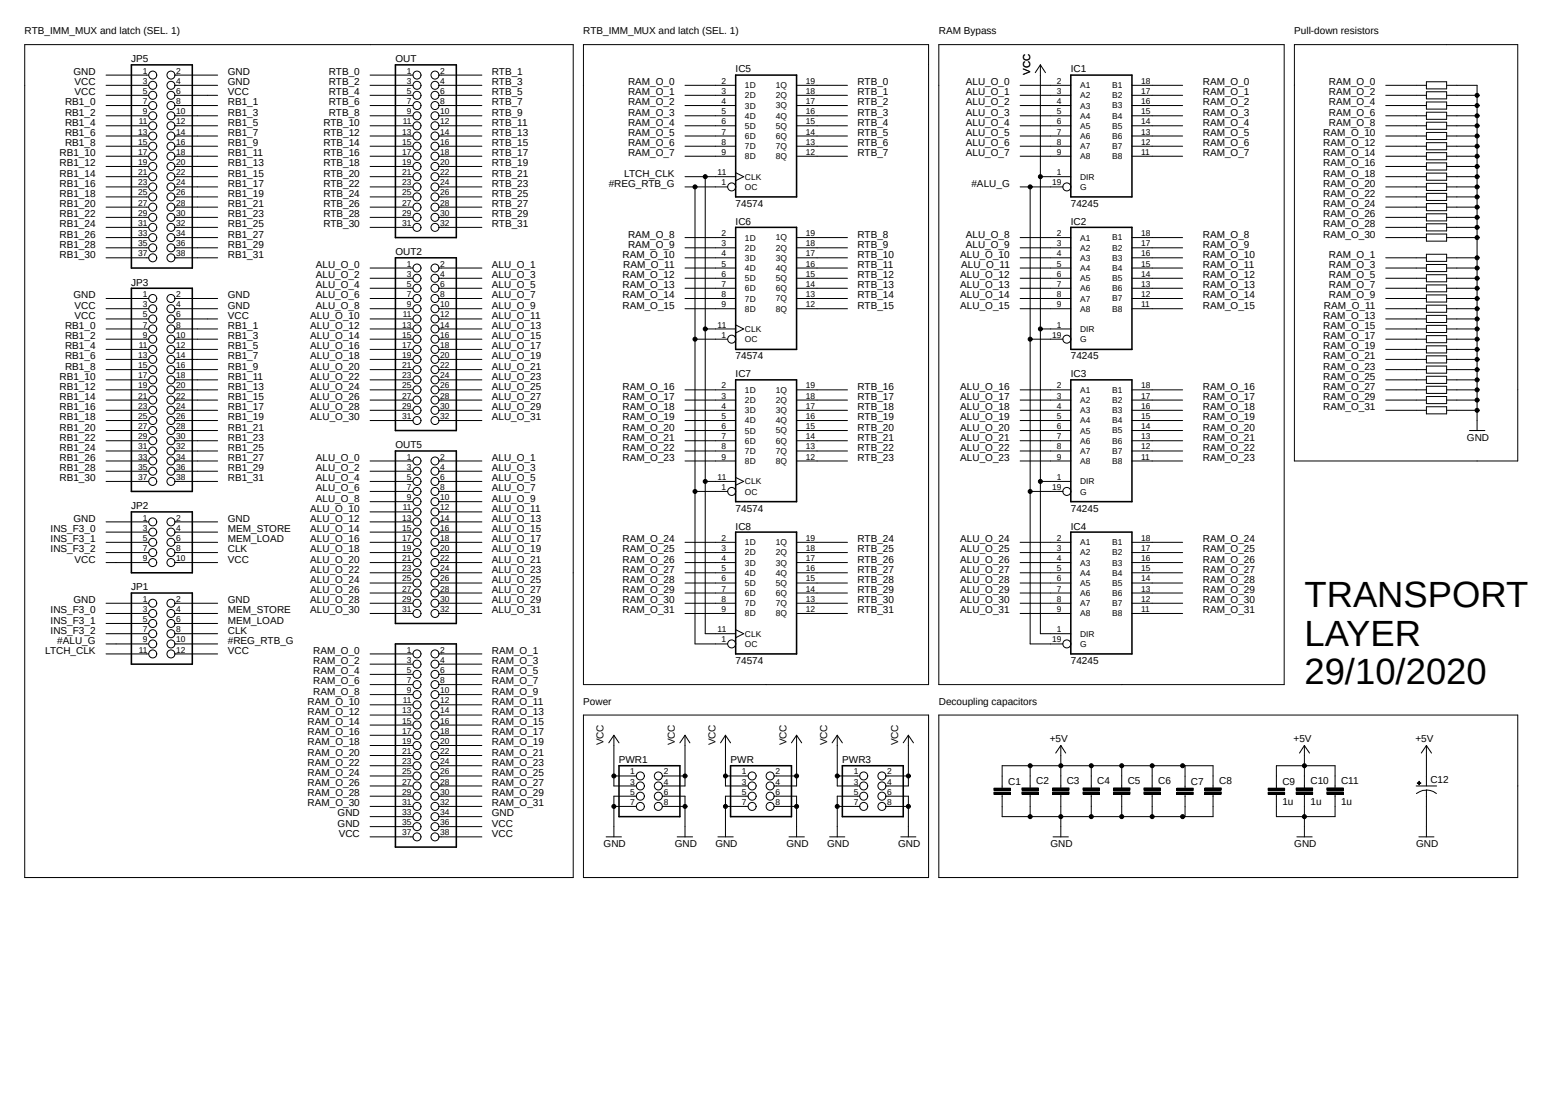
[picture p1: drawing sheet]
<svg xmlns="http://www.w3.org/2000/svg" width="297mm" height="210mm" viewBox="0 0 297 210" stroke-linecap="round" stroke-linejoin="round" font-family="sans-serif">
<defs><g id="words">
<g font-size="6.9">
<text x="248.1" y="115.4">TRANSPORT</text>
<text x="248.1" y="122.8">LAYER</text>
<text x="248.1" y="130.1">29/10/2020</text>
</g>
<g font-size="1.9">
<text x="4.7" y="6.5">RTB_IMM_MUX and latch (SEL. 1)</text>
<text x="25" y="11.9">JP5</text>
<text x="75.2" y="11.9">OUT</text>
<text x="110.9" y="6.5">RTB_IMM_MUX and latch (SEL. 1)</text>
<text x="178.5" y="6.5">RAM Bypass</text>
<text x="246.1" y="6.5">Pull-down resistors</text>
<text x="14" y="14.3">GND</text>
<text x="14.2" y="16.2">VCC</text>
<text x="43.3" y="14.3">GND</text>
<text x="43.3" y="16.2">GND</text>
<text x="62.6" y="14.3">RTB_0</text>
<text x="62.6" y="16.2">RTB_2</text>
<text x="93.5" y="14.3">RTB_1</text>
<text x="93.5" y="16.2">RTB_3</text>
<text x="119.4" y="16.2">RAM_O_0</text>
<text x="139.9" y="13.8">IC5</text>
<text x="163.1" y="16.2">RTB_0</text>
<text x="183.7" y="16.2">ALU_O_0</text>
<text x="195.9" y="14.3" transform="rotate(-90 195.9 14.3)">VCC</text>
<text x="203.6" y="13.8">IC1</text>
<text x="228.7" y="16.2">RAM_O_0</text>
<text x="252.7" y="16.2">RAM_O_0</text>
<text x="12.4" y="20.1">RB1_0</text>
<text x="12.4" y="22">RB1_2</text>
<text x="12.4" y="23.9">RB1_4</text>
<text x="14.2" y="18.1">VCC</text>
<text x="43.3" y="20.1">RB1_1</text>
<text x="43.3" y="22">RB1_3</text>
<text x="43.3" y="23.9">RB1_5</text>
<text x="43.3" y="18.1">VCC</text>
<text x="61.5" y="23.9">RTB_10</text>
<text x="62.6" y="18.1">RTB_4</text>
<text x="62.6" y="20.1">RTB_6</text>
<text x="62.6" y="22">RTB_8</text>
<text x="93.5" y="18.1">RTB_5</text>
<text x="93.5" y="20.1">RTB_7</text>
<text x="93.5" y="22">RTB_9</text>
<text x="93.5" y="23.9">RTB_11</text>
<text x="119.4" y="18.1">RAM_O_1</text>
<text x="119.4" y="20.1">RAM_O_2</text>
<text x="119.4" y="22">RAM_O_3</text>
<text x="119.4" y="23.9">RAM_O_4</text>
<text x="163.1" y="18.1">RTB_1</text>
<text x="163.1" y="20.1">RTB_2</text>
<text x="163.1" y="22">RTB_3</text>
<text x="163.1" y="23.9">RTB_4</text>
<text x="183.7" y="18.1">ALU_O_1</text>
<text x="183.7" y="20.1">ALU_O_2</text>
<text x="183.7" y="22">ALU_O_3</text>
<text x="183.7" y="23.9">ALU_O_4</text>
<text x="228.7" y="18.1">RAM_O_1</text>
<text x="228.7" y="20.1">RAM_O_2</text>
<text x="228.7" y="22">RAM_O_3</text>
<text x="228.7" y="23.9">RAM_O_4</text>
<text x="252.7" y="18.1">RAM_O_2</text>
<text x="252.7" y="20.1">RAM_O_4</text>
<text x="252.7" y="22">RAM_O_6</text>
<text x="252.7" y="23.9">RAM_O_8</text>
<text x="11.3" y="29.7">RB1_10</text>
<text x="12.4" y="25.9">RB1_6</text>
<text x="12.4" y="27.8">RB1_8</text>
<text x="43.3" y="25.9">RB1_7</text>
<text x="43.3" y="27.8">RB1_9</text>
<text x="43.3" y="29.7">RB1_11</text>
<text x="61.5" y="25.9">RTB_12</text>
<text x="61.5" y="27.8">RTB_14</text>
<text x="61.5" y="29.7">RTB_16</text>
<text x="93.5" y="25.9">RTB_13</text>
<text x="93.5" y="27.8">RTB_15</text>
<text x="93.5" y="29.7">RTB_17</text>
<text x="119.4" y="25.9">RAM_O_5</text>
<text x="119.4" y="27.8">RAM_O_6</text>
<text x="119.4" y="29.7">RAM_O_7</text>
<text x="163.1" y="25.9">RTB_5</text>
<text x="163.1" y="27.8">RTB_6</text>
<text x="163.1" y="29.7">RTB_7</text>
<text x="183.7" y="25.9">ALU_O_5</text>
<text x="183.7" y="27.8">ALU_O_6</text>
<text x="183.7" y="29.7">ALU_O_7</text>
<text x="228.7" y="25.9">RAM_O_5</text>
<text x="228.7" y="27.8">RAM_O_6</text>
<text x="228.7" y="29.7">RAM_O_7</text>
<text x="251.6" y="25.9">RAM_O_10</text>
<text x="251.6" y="27.8">RAM_O_12</text>
<text x="251.6" y="29.7">RAM_O_14</text>
<text x="11.3" y="31.6">RB1_12</text>
<text x="11.3" y="33.6">RB1_14</text>
<text x="11.3" y="35.5">RB1_16</text>
<text x="43.3" y="31.6">RB1_13</text>
<text x="43.3" y="33.6">RB1_15</text>
<text x="43.3" y="35.5">RB1_17</text>
<text x="61.5" y="31.6">RTB_18</text>
<text x="61.5" y="33.6">RTB_20</text>
<text x="61.5" y="35.5">RTB_22</text>
<text x="93.5" y="31.6">RTB_19</text>
<text x="93.5" y="33.6">RTB_21</text>
<text x="93.5" y="35.5">RTB_23</text>
<text x="115.8" y="35.5">#REG_RTB_G</text>
<text x="118.7" y="33.6">LTCH_CLK</text>
<text x="184.7" y="35.5">#ALU_G</text>
<text x="251.6" y="31.6">RAM_O_16</text>
<text x="251.6" y="33.6">RAM_O_18</text>
<text x="251.6" y="35.5">RAM_O_20</text>
<text x="11.3" y="37.4">RB1_18</text>
<text x="11.3" y="39.4">RB1_20</text>
<text x="11.3" y="41.3">RB1_22</text>
<text x="43.3" y="37.4">RB1_19</text>
<text x="43.3" y="39.4">RB1_21</text>
<text x="43.3" y="41.3">RB1_23</text>
<text x="61.5" y="39.4">RTB_26</text>
<text x="61.5" y="41.3">RTB_28</text>
<text x="61.5" y="37.4">RTB_24</text>
<text x="93.5" y="37.4">RTB_25</text>
<text x="93.5" y="39.4">RTB_27</text>
<text x="93.5" y="41.3">RTB_29</text>
<text x="139.9" y="39.4">74574</text>
<text x="203.6" y="39.4">74245</text>
<text x="251.6" y="37.4">RAM_O_22</text>
<text x="251.6" y="39.4">RAM_O_24</text>
<text x="251.6" y="41.3">RAM_O_26</text>
<text x="11.3" y="43.2">RB1_24</text>
<text x="11.3" y="45.2">RB1_26</text>
<text x="11.3" y="47.1">RB1_28</text>
<text x="43.3" y="43.2">RB1_25</text>
<text x="43.3" y="45.2">RB1_27</text>
<text x="43.3" y="47.1">RB1_29</text>
<text x="61.5" y="43.2">RTB_30</text>
<text x="93.5" y="43.2">RTB_31</text>
<text x="119.4" y="45.2">RAM_O_8</text>
<text x="119.4" y="47.1">RAM_O_9</text>
<text x="139.9" y="42.7">IC6</text>
<text x="163.1" y="45.2">RTB_8</text>
<text x="163.1" y="47.1">RTB_9</text>
<text x="183.7" y="45.2">ALU_O_8</text>
<text x="183.7" y="47.1">ALU_O_9</text>
<text x="203.6" y="42.7">IC2</text>
<text x="228.7" y="45.2">RAM_O_8</text>
<text x="228.7" y="47.1">RAM_O_9</text>
<text x="251.6" y="43.2">RAM_O_28</text>
<text x="251.6" y="45.2">RAM_O_30</text>
<text x="11.3" y="49">RB1_30</text>
<text x="43.3" y="49">RB1_31</text>
<text x="60.1" y="51">ALU_O_0</text>
<text x="60.1" y="52.9">ALU_O_2</text>
<text x="75.2" y="48.5">OUT2</text>
<text x="93.5" y="51">ALU_O_1</text>
<text x="93.5" y="52.9">ALU_O_3</text>
<text x="118.4" y="49">RAM_O_10</text>
<text x="118.4" y="52.9">RAM_O_12</text>
<text x="118.5" y="51">RAM_O_11</text>
<text x="163.1" y="49">RTB_10</text>
<text x="163.1" y="51">RTB_11</text>
<text x="163.1" y="52.9">RTB_12</text>
<text x="182.6" y="49">ALU_O_10</text>
<text x="182.6" y="52.9">ALU_O_12</text>
<text x="182.8" y="51">ALU_O_11</text>
<text x="228.7" y="49">RAM_O_10</text>
<text x="228.7" y="51">RAM_O_11</text>
<text x="228.7" y="52.9">RAM_O_12</text>
<text x="252.7" y="49">RAM_O_1</text>
<text x="252.7" y="51">RAM_O_3</text>
<text x="252.7" y="52.9">RAM_O_5</text>
<text x="14" y="56.8">GND</text>
<text x="14.2" y="58.7">VCC</text>
<text x="25" y="54.3">JP3</text>
<text x="43.3" y="56.8">GND</text>
<text x="43.3" y="58.7">GND</text>
<text x="60.1" y="54.8">ALU_O_4</text>
<text x="60.1" y="56.8">ALU_O_6</text>
<text x="60.1" y="58.7">ALU_O_8</text>
<text x="93.5" y="54.8">ALU_O_5</text>
<text x="93.5" y="56.8">ALU_O_7</text>
<text x="93.5" y="58.7">ALU_O_9</text>
<text x="118.4" y="54.8">RAM_O_13</text>
<text x="118.4" y="56.8">RAM_O_14</text>
<text x="118.4" y="58.7">RAM_O_15</text>
<text x="163.1" y="54.8">RTB_13</text>
<text x="163.1" y="56.8">RTB_14</text>
<text x="163.1" y="58.7">RTB_15</text>
<text x="182.6" y="54.8">ALU_O_13</text>
<text x="182.6" y="56.8">ALU_O_14</text>
<text x="182.6" y="58.7">ALU_O_15</text>
<text x="228.7" y="54.8">RAM_O_13</text>
<text x="228.7" y="56.8">RAM_O_14</text>
<text x="228.7" y="58.7">RAM_O_15</text>
<text x="251.8" y="58.7">RAM_O_11</text>
<text x="252.7" y="54.8">RAM_O_7</text>
<text x="252.7" y="56.8">RAM_O_9</text>
<text x="12.4" y="62.5">RB1_0</text>
<text x="12.4" y="64.5">RB1_2</text>
<text x="14.2" y="60.6">VCC</text>
<text x="43.3" y="62.5">RB1_1</text>
<text x="43.3" y="64.5">RB1_3</text>
<text x="43.3" y="60.6">VCC</text>
<text x="59" y="60.6">ALU_O_10</text>
<text x="59" y="62.5">ALU_O_12</text>
<text x="59" y="64.5">ALU_O_14</text>
<text x="93.5" y="60.6">ALU_O_11</text>
<text x="93.5" y="62.5">ALU_O_13</text>
<text x="93.5" y="64.5">ALU_O_15</text>
<text x="251.6" y="60.6">RAM_O_13</text>
<text x="251.6" y="62.5">RAM_O_15</text>
<text x="251.6" y="64.5">RAM_O_17</text>
<text x="12.4" y="66.4">RB1_4</text>
<text x="12.4" y="68.3">RB1_6</text>
<text x="12.4" y="70.3">RB1_8</text>
<text x="43.3" y="66.4">RB1_5</text>
<text x="43.3" y="68.3">RB1_7</text>
<text x="43.3" y="70.3">RB1_9</text>
<text x="59" y="66.4">ALU_O_16</text>
<text x="59" y="68.3">ALU_O_18</text>
<text x="59" y="70.3">ALU_O_20</text>
<text x="93.5" y="66.4">ALU_O_17</text>
<text x="93.5" y="68.3">ALU_O_19</text>
<text x="93.5" y="70.3">ALU_O_21</text>
<text x="139.9" y="68.3">74574</text>
<text x="139.9" y="71.7">IC7</text>
<text x="203.6" y="68.3">74245</text>
<text x="203.6" y="71.7">IC3</text>
<text x="251.6" y="66.4">RAM_O_19</text>
<text x="251.6" y="68.3">RAM_O_21</text>
<text x="251.6" y="70.3">RAM_O_23</text>
<text x="11.3" y="72.2">RB1_10</text>
<text x="11.3" y="74.1">RB1_12</text>
<text x="11.3" y="76.1">RB1_14</text>
<text x="11.3" y="78">RB1_16</text>
<text x="43.3" y="72.2">RB1_11</text>
<text x="43.3" y="74.1">RB1_13</text>
<text x="43.3" y="76.1">RB1_15</text>
<text x="43.3" y="78">RB1_17</text>
<text x="59" y="72.2">ALU_O_22</text>
<text x="59" y="74.1">ALU_O_24</text>
<text x="59" y="76.1">ALU_O_26</text>
<text x="59" y="78">ALU_O_28</text>
<text x="93.5" y="72.2">ALU_O_23</text>
<text x="93.5" y="74.1">ALU_O_25</text>
<text x="93.5" y="76.1">ALU_O_27</text>
<text x="93.5" y="78">ALU_O_29</text>
<text x="118.4" y="74.1">RAM_O_16</text>
<text x="118.4" y="76.1">RAM_O_17</text>
<text x="118.4" y="78">RAM_O_18</text>
<text x="163.1" y="74.1">RTB_16</text>
<text x="163.1" y="76.1">RTB_17</text>
<text x="163.1" y="78">RTB_18</text>
<text x="182.6" y="74.1">ALU_O_16</text>
<text x="182.6" y="76.1">ALU_O_17</text>
<text x="182.6" y="78">ALU_O_18</text>
<text x="228.7" y="74.1">RAM_O_16</text>
<text x="228.7" y="76.1">RAM_O_17</text>
<text x="228.7" y="78">RAM_O_18</text>
<text x="251.6" y="72.2">RAM_O_25</text>
<text x="251.6" y="74.1">RAM_O_27</text>
<text x="251.6" y="76.1">RAM_O_29</text>
<text x="251.6" y="78">RAM_O_31</text>
<text x="11.3" y="79.9">RB1_18</text>
<text x="11.3" y="81.9">RB1_20</text>
<text x="11.3" y="83.8">RB1_22</text>
<text x="43.3" y="79.9">RB1_19</text>
<text x="43.3" y="81.9">RB1_21</text>
<text x="43.3" y="83.8">RB1_23</text>
<text x="59" y="79.9">ALU_O_30</text>
<text x="93.5" y="79.9">ALU_O_31</text>
<text x="118.4" y="79.9">RAM_O_19</text>
<text x="118.4" y="81.9">RAM_O_20</text>
<text x="118.4" y="83.8">RAM_O_21</text>
<text x="163.1" y="79.9">RTB_19</text>
<text x="163.1" y="81.9">RTB_20</text>
<text x="163.1" y="83.8">RTB_21</text>
<text x="182.6" y="79.9">ALU_O_19</text>
<text x="182.6" y="81.9">ALU_O_20</text>
<text x="182.6" y="83.8">ALU_O_21</text>
<text x="228.7" y="79.9">RAM_O_19</text>
<text x="228.7" y="81.9">RAM_O_20</text>
<text x="228.7" y="83.8">RAM_O_21</text>
<text x="279" y="83.8">GND</text>
<text x="11.3" y="85.7">RB1_24</text>
<text x="11.3" y="87.6">RB1_26</text>
<text x="11.3" y="89.6">RB1_28</text>
<text x="43.3" y="85.7">RB1_25</text>
<text x="43.3" y="87.6">RB1_27</text>
<text x="43.3" y="89.6">RB1_29</text>
<text x="60.1" y="87.6">ALU_O_0</text>
<text x="60.1" y="89.6">ALU_O_2</text>
<text x="75.2" y="85.2">OUT5</text>
<text x="93.5" y="87.6">ALU_O_1</text>
<text x="93.5" y="89.6">ALU_O_3</text>
<text x="118.4" y="85.7">RAM_O_22</text>
<text x="118.4" y="87.6">RAM_O_23</text>
<text x="163.1" y="85.7">RTB_22</text>
<text x="163.1" y="87.6">RTB_23</text>
<text x="182.6" y="85.7">ALU_O_22</text>
<text x="182.6" y="87.6">ALU_O_23</text>
<text x="228.7" y="85.7">RAM_O_22</text>
<text x="228.7" y="87.6">RAM_O_23</text>
<text x="11.3" y="91.5">RB1_30</text>
<text x="43.3" y="91.5">RB1_31</text>
<text x="60.1" y="91.5">ALU_O_4</text>
<text x="60.1" y="93.4">ALU_O_6</text>
<text x="60.1" y="95.4">ALU_O_8</text>
<text x="93.5" y="91.5">ALU_O_5</text>
<text x="93.5" y="93.4">ALU_O_7</text>
<text x="93.5" y="95.4">ALU_O_9</text>
<text x="9.6" y="101.2">INS_F3_0</text>
<text x="14" y="99.2">GND</text>
<text x="25" y="96.8">JP2</text>
<text x="43.3" y="99.2">GND</text>
<text x="43.3" y="101.2">MEM_STORE</text>
<text x="59" y="97.3">ALU_O_10</text>
<text x="59" y="99.2">ALU_O_12</text>
<text x="59" y="101.2">ALU_O_14</text>
<text x="93.5" y="97.3">ALU_O_11</text>
<text x="93.5" y="99.2">ALU_O_13</text>
<text x="93.5" y="101.2">ALU_O_15</text>
<text x="139.9" y="97.3">74574</text>
<text x="139.9" y="100.7">IC8</text>
<text x="203.6" y="97.3">74245</text>
<text x="203.6" y="100.7">IC4</text>
<text x="9.6" y="103.1">INS_F3_1</text>
<text x="9.6" y="105">INS_F3_2</text>
<text x="14.2" y="107">VCC</text>
<text x="43.3" y="103.1">MEM_LOAD</text>
<text x="43.3" y="105">CLK</text>
<text x="43.3" y="107">VCC</text>
<text x="59" y="103.1">ALU_O_16</text>
<text x="59" y="105">ALU_O_18</text>
<text x="59" y="107">ALU_O_20</text>
<text x="93.5" y="103.1">ALU_O_17</text>
<text x="93.5" y="105">ALU_O_19</text>
<text x="93.5" y="107">ALU_O_21</text>
<text x="118.4" y="103.1">RAM_O_24</text>
<text x="118.4" y="105">RAM_O_25</text>
<text x="118.4" y="107">RAM_O_26</text>
<text x="163.1" y="105">RTB_25</text>
<text x="163.1" y="107">RTB_26</text>
<text x="163.1" y="103.1">RTB_24</text>
<text x="182.6" y="103.1">ALU_O_24</text>
<text x="182.6" y="105">ALU_O_25</text>
<text x="182.6" y="107">ALU_O_26</text>
<text x="228.7" y="103.1">RAM_O_24</text>
<text x="228.7" y="105">RAM_O_25</text>
<text x="228.7" y="107">RAM_O_26</text>
<text x="25" y="112.3">JP1</text>
<text x="59" y="108.9">ALU_O_22</text>
<text x="59" y="110.8">ALU_O_24</text>
<text x="59" y="112.8">ALU_O_26</text>
<text x="93.5" y="108.9">ALU_O_23</text>
<text x="93.5" y="110.8">ALU_O_25</text>
<text x="93.5" y="112.8">ALU_O_27</text>
<text x="118.4" y="108.9">RAM_O_27</text>
<text x="118.4" y="110.8">RAM_O_28</text>
<text x="118.4" y="112.8">RAM_O_29</text>
<text x="163.1" y="108.9">RTB_27</text>
<text x="163.1" y="110.8">RTB_28</text>
<text x="163.1" y="112.8">RTB_29</text>
<text x="182.6" y="108.9">ALU_O_27</text>
<text x="182.6" y="110.8">ALU_O_28</text>
<text x="182.6" y="112.8">ALU_O_29</text>
<text x="228.7" y="108.9">RAM_O_27</text>
<text x="228.7" y="110.8">RAM_O_28</text>
<text x="228.7" y="112.8">RAM_O_29</text>
<text x="9.6" y="116.6">INS_F3_0</text>
<text x="9.6" y="118.5">INS_F3_1</text>
<text x="14" y="114.7">GND</text>
<text x="43.3" y="114.7">GND</text>
<text x="43.3" y="116.6">MEM_STORE</text>
<text x="43.3" y="118.5">MEM_LOAD</text>
<text x="59" y="114.7">ALU_O_28</text>
<text x="59" y="116.6">ALU_O_30</text>
<text x="93.5" y="114.7">ALU_O_29</text>
<text x="93.5" y="116.6">ALU_O_31</text>
<text x="118.4" y="114.7">RAM_O_30</text>
<text x="118.4" y="116.6">RAM_O_31</text>
<text x="163.1" y="116.6">RTB_31</text>
<text x="163.1" y="114.7">RTB_30</text>
<text x="182.6" y="114.7">ALU_O_30</text>
<text x="182.6" y="116.6">ALU_O_31</text>
<text x="228.7" y="114.7">RAM_O_30</text>
<text x="228.7" y="116.6">RAM_O_31</text>
<text x="8.6" y="124.3">LTCH_CLK</text>
<text x="9.6" y="120.5">INS_F3_2</text>
<text x="10.9" y="122.4">#ALU_G</text>
<text x="43.3" y="120.5">CLK</text>
<text x="43.3" y="124.3">VCC</text>
<text x="43.3" y="122.4">#REG_RTB_G</text>
<text x="59.6" y="124.3">RAM_O_0</text>
<text x="93.5" y="124.3">RAM_O_1</text>
<text x="59.6" y="126.3">RAM_O_2</text>
<text x="59.6" y="128.2">RAM_O_4</text>
<text x="59.6" y="130.1">RAM_O_6</text>
<text x="93.5" y="126.3">RAM_O_3</text>
<text x="93.5" y="128.2">RAM_O_5</text>
<text x="93.5" y="130.1">RAM_O_7</text>
<text x="139.9" y="126.3">74574</text>
<text x="203.6" y="126.3">74245</text>
<text x="58.5" y="134">RAM_O_10</text>
<text x="58.5" y="135.9">RAM_O_12</text>
<text x="58.5" y="137.9">RAM_O_14</text>
<text x="59.6" y="132.1">RAM_O_8</text>
<text x="93.5" y="132.1">RAM_O_9</text>
<text x="93.5" y="134">RAM_O_11</text>
<text x="93.5" y="135.9">RAM_O_13</text>
<text x="93.5" y="137.9">RAM_O_15</text>
<text x="110.9" y="134">Power</text>
<text x="178.5" y="134">Decoupling capacitors</text>
<text x="58.5" y="139.8">RAM_O_16</text>
<text x="58.5" y="141.7">RAM_O_18</text>
<text x="58.5" y="143.7">RAM_O_20</text>
<text x="93.5" y="139.8">RAM_O_17</text>
<text x="93.5" y="141.7">RAM_O_19</text>
<text x="93.5" y="143.7">RAM_O_21</text>
<text x="114.8" y="141.7" transform="rotate(-90 114.8 141.7)">VCC</text>
<text x="128.3" y="141.7" transform="rotate(-90 128.3 141.7)">VCC</text>
<text x="136" y="141.7" transform="rotate(-90 136 141.7)">VCC</text>
<text x="149.6" y="141.7" transform="rotate(-90 149.6 141.7)">VCC</text>
<text x="157.3" y="141.7" transform="rotate(-90 157.3 141.7)">VCC</text>
<text x="170.8" y="141.7" transform="rotate(-90 170.8 141.7)">VCC</text>
<text x="199.6" y="141.1">+5V</text>
<text x="246" y="141.1">+5V</text>
<text x="269.2" y="141.1">+5V</text>
<text x="58.5" y="145.6">RAM_O_22</text>
<text x="58.5" y="147.5">RAM_O_24</text>
<text x="58.5" y="149.4">RAM_O_26</text>
<text x="93.5" y="145.6">RAM_O_23</text>
<text x="93.5" y="147.5">RAM_O_25</text>
<text x="93.5" y="149.4">RAM_O_27</text>
<text x="117.7" y="145.1">PWR1</text>
<text x="138.9" y="145.1">PWR</text>
<text x="160.2" y="145.1">PWR3</text>
<text x="191.7" y="149.2">C1</text>
<text x="197.1" y="149.2">C2</text>
<text x="202.9" y="149.2">C3</text>
<text x="208.7" y="149.2">C4</text>
<text x="214.5" y="149.2">C5</text>
<text x="220.2" y="149.2">C6</text>
<text x="226.5" y="149.2">C7</text>
<text x="231.8" y="149.2">C8</text>
<text x="243.9" y="149.2">C9</text>
<text x="249.2" y="149.2">C10</text>
<text x="255" y="149.2">C11</text>
<text x="272" y="149">C12</text>
<text x="58.5" y="151.4">RAM_O_28</text>
<text x="58.5" y="153.3">RAM_O_30</text>
<text x="64.2" y="155.2">GND</text>
<text x="93.5" y="151.4">RAM_O_29</text>
<text x="93.5" y="153.3">RAM_O_31</text>
<text x="93.5" y="155.2">GND</text>
<text x="243.9" y="153.1">1u</text>
<text x="249.2" y="153">1u</text>
<text x="255" y="153">1u</text>
<text x="64.2" y="157.2">GND</text>
<text x="64.4" y="159.1">VCC</text>
<text x="93.5" y="157.2">VCC</text>
<text x="93.5" y="159.1">VCC</text>
<text x="114.8" y="161">GND</text>
<text x="128.3" y="161">GND</text>
<text x="136" y="161">GND</text>
<text x="149.6" y="161">GND</text>
<text x="157.3" y="161">GND</text>
<text x="170.8" y="161">GND</text>
<text x="199.8" y="161">GND</text>
<text x="246.1" y="161">GND</text>
<text x="269.3" y="161">GND</text>
</g>
<g font-size="1.6">
<text x="27.1" y="14">1</text>
<text x="27.1" y="15.9">3</text>
<text x="27.1" y="17.9">5</text>
<text x="33.5" y="14">2</text>
<text x="33.5" y="15.9">4</text>
<text x="33.5" y="17.9">6</text>
<text x="77.4" y="14">1</text>
<text x="77.4" y="15.9">3</text>
<text x="77.4" y="17.9">5</text>
<text x="83.7" y="14">2</text>
<text x="83.7" y="15.9">4</text>
<text x="83.7" y="17.9">6</text>
<text x="137.2" y="15.9">2</text>
<text x="137.2" y="17.9">3</text>
<text x="141.7" y="16.8">1D</text>
<text x="147.6" y="16.8">1Q</text>
<text x="153.3" y="17.9">18</text>
<text x="153.3" y="15.9">19</text>
<text x="201" y="15.9">2</text>
<text x="201" y="17.9">3</text>
<text x="205.4" y="16.8">A1</text>
<text x="211.5" y="16.8">B1</text>
<text x="217" y="17.9">17</text>
<text x="217" y="15.9">18</text>
<text x="26.4" y="23.7">11</text>
<text x="27.1" y="19.8">7</text>
<text x="27.1" y="21.7">9</text>
<text x="33.5" y="19.8">8</text>
<text x="33.5" y="21.7">10</text>
<text x="33.5" y="23.7">12</text>
<text x="76.6" y="23.7">11</text>
<text x="77.4" y="19.8">7</text>
<text x="77.4" y="21.7">9</text>
<text x="83.7" y="19.8">8</text>
<text x="83.7" y="21.7">10</text>
<text x="83.7" y="23.7">12</text>
<text x="137.2" y="19.8">4</text>
<text x="137.2" y="21.7">5</text>
<text x="137.2" y="23.7">6</text>
<text x="141.7" y="18.7">2D</text>
<text x="141.7" y="20.6">3D</text>
<text x="141.7" y="22.6">4D</text>
<text x="147.6" y="22.6">4Q</text>
<text x="147.6" y="20.6">3Q</text>
<text x="147.6" y="18.7">2Q</text>
<text x="153.3" y="23.7">15</text>
<text x="153.3" y="21.7">16</text>
<text x="153.3" y="19.8">17</text>
<text x="201" y="19.8">4</text>
<text x="201" y="21.7">5</text>
<text x="201" y="23.7">6</text>
<text x="205.4" y="18.7">A2</text>
<text x="205.4" y="20.6">A3</text>
<text x="205.4" y="22.6">A4</text>
<text x="211.5" y="22.6">B4</text>
<text x="211.5" y="20.6">B3</text>
<text x="211.5" y="18.7">B2</text>
<text x="217" y="23.7">14</text>
<text x="217" y="21.7">15</text>
<text x="217" y="19.8">16</text>
<text x="26.2" y="25.6">13</text>
<text x="26.2" y="27.5">15</text>
<text x="26.2" y="29.4">17</text>
<text x="33.5" y="25.6">14</text>
<text x="33.5" y="27.5">16</text>
<text x="33.5" y="29.4">18</text>
<text x="76.5" y="25.6">13</text>
<text x="76.5" y="27.5">15</text>
<text x="76.5" y="29.4">17</text>
<text x="83.7" y="25.6">14</text>
<text x="83.7" y="27.5">16</text>
<text x="83.7" y="29.4">18</text>
<text x="137.2" y="25.6">7</text>
<text x="137.2" y="27.5">8</text>
<text x="137.2" y="29.4">9</text>
<text x="141.7" y="24.5">5D</text>
<text x="141.7" y="26.4">6D</text>
<text x="141.7" y="28.4">7D</text>
<text x="147.6" y="28.3">7Q</text>
<text x="147.6" y="26.4">6Q</text>
<text x="147.6" y="24.5">5Q</text>
<text x="153.3" y="29.4">12</text>
<text x="153.3" y="27.5">13</text>
<text x="153.3" y="25.6">14</text>
<text x="201" y="25.6">7</text>
<text x="201" y="27.5">8</text>
<text x="201" y="29.4">9</text>
<text x="205.4" y="24.5">A5</text>
<text x="205.4" y="26.4">A6</text>
<text x="205.4" y="28.4">A7</text>
<text x="211.5" y="28.3">B7</text>
<text x="211.5" y="26.4">B6</text>
<text x="211.5" y="24.5">B5</text>
<text x="217" y="29.4">11</text>
<text x="217" y="27.5">12</text>
<text x="217" y="25.6">13</text>
<text x="26.2" y="31.4">19</text>
<text x="26.2" y="33.3">21</text>
<text x="26.2" y="35.2">23</text>
<text x="33.5" y="31.4">20</text>
<text x="33.5" y="33.3">22</text>
<text x="33.5" y="35.2">24</text>
<text x="76.5" y="31.4">19</text>
<text x="76.5" y="33.3">21</text>
<text x="76.5" y="35.2">23</text>
<text x="83.7" y="31.4">20</text>
<text x="83.7" y="33.3">22</text>
<text x="83.7" y="35.2">24</text>
<text x="136.5" y="33.3">11</text>
<text x="137.2" y="35.2">1</text>
<text x="141.7" y="30.3">8D</text>
<text x="141.7" y="34.2">CLK</text>
<text x="147.6" y="30.3">8Q</text>
<text x="200.1" y="35.2">19</text>
<text x="201" y="33.3">1</text>
<text x="205.4" y="34.2">DIR</text>
<text x="205.4" y="30.3">A8</text>
<text x="211.5" y="30.3">B8</text>
<text x="26.2" y="37.2">25</text>
<text x="26.2" y="39.1">27</text>
<text x="26.2" y="41">29</text>
<text x="33.5" y="37.2">26</text>
<text x="33.5" y="39.1">28</text>
<text x="33.5" y="41">30</text>
<text x="76.5" y="37.2">25</text>
<text x="76.5" y="39.1">27</text>
<text x="76.5" y="41">29</text>
<text x="83.7" y="37.2">26</text>
<text x="83.7" y="39.1">28</text>
<text x="83.7" y="41">30</text>
<text x="141.7" y="36.1">OC</text>
<text x="205.4" y="36.1">G</text>
<text x="26.2" y="43">31</text>
<text x="26.2" y="44.9">33</text>
<text x="26.2" y="46.8">35</text>
<text x="33.5" y="43">32</text>
<text x="33.5" y="44.9">34</text>
<text x="33.5" y="46.8">36</text>
<text x="76.5" y="43">31</text>
<text x="83.7" y="43">32</text>
<text x="137.2" y="44.9">2</text>
<text x="137.2" y="46.8">3</text>
<text x="141.7" y="45.7">1D</text>
<text x="141.7" y="47.7">2D</text>
<text x="147.6" y="47.7">2Q</text>
<text x="147.6" y="45.7">1Q</text>
<text x="153.3" y="46.8">18</text>
<text x="153.3" y="44.9">19</text>
<text x="201" y="44.9">2</text>
<text x="201" y="46.8">3</text>
<text x="205.4" y="45.7">A1</text>
<text x="205.4" y="47.7">A2</text>
<text x="211.5" y="47.7">B2</text>
<text x="211.5" y="45.7">B1</text>
<text x="217" y="46.8">17</text>
<text x="217" y="44.9">18</text>
<text x="26.2" y="48.8">37</text>
<text x="33.5" y="48.8">38</text>
<text x="77.4" y="50.7">1</text>
<text x="77.4" y="52.6">3</text>
<text x="83.7" y="50.7">2</text>
<text x="83.7" y="52.6">4</text>
<text x="137.2" y="48.8">4</text>
<text x="137.2" y="50.7">5</text>
<text x="137.2" y="52.6">6</text>
<text x="141.7" y="49.6">3D</text>
<text x="141.7" y="51.5">4D</text>
<text x="141.7" y="53.5">5D</text>
<text x="147.6" y="53.4">5Q</text>
<text x="147.6" y="51.5">4Q</text>
<text x="147.6" y="49.6">3Q</text>
<text x="153.3" y="52.6">15</text>
<text x="153.3" y="50.7">16</text>
<text x="153.3" y="48.8">17</text>
<text x="201" y="48.8">4</text>
<text x="201" y="50.7">5</text>
<text x="201" y="52.6">6</text>
<text x="205.4" y="49.6">A3</text>
<text x="205.4" y="51.5">A4</text>
<text x="205.4" y="53.5">A5</text>
<text x="211.5" y="53.4">B5</text>
<text x="211.5" y="51.5">B4</text>
<text x="211.5" y="49.6">B3</text>
<text x="217" y="52.6">14</text>
<text x="217" y="50.7">15</text>
<text x="217" y="48.8">16</text>
<text x="27.1" y="56.5">1</text>
<text x="27.1" y="58.4">3</text>
<text x="33.5" y="56.5">2</text>
<text x="33.5" y="58.4">4</text>
<text x="77.4" y="54.5">5</text>
<text x="77.4" y="56.5">7</text>
<text x="77.4" y="58.4">9</text>
<text x="83.7" y="54.5">6</text>
<text x="83.7" y="56.5">8</text>
<text x="83.7" y="58.4">10</text>
<text x="137.2" y="54.5">7</text>
<text x="137.2" y="56.5">8</text>
<text x="137.2" y="58.4">9</text>
<text x="141.7" y="55.4">6D</text>
<text x="141.7" y="57.3">7D</text>
<text x="141.7" y="59.3">8D</text>
<text x="147.6" y="59.2">8Q</text>
<text x="147.6" y="57.3">7Q</text>
<text x="147.6" y="55.4">6Q</text>
<text x="153.3" y="58.4">12</text>
<text x="153.3" y="56.5">13</text>
<text x="153.3" y="54.5">14</text>
<text x="201" y="54.5">7</text>
<text x="201" y="56.5">8</text>
<text x="201" y="58.4">9</text>
<text x="205.4" y="55.4">A6</text>
<text x="205.4" y="57.3">A7</text>
<text x="205.4" y="59.3">A8</text>
<text x="211.5" y="59.2">B8</text>
<text x="211.5" y="57.3">B7</text>
<text x="211.5" y="55.4">B6</text>
<text x="217" y="58.4">11</text>
<text x="217" y="56.5">12</text>
<text x="217" y="54.5">13</text>
<text x="27.1" y="60.3">5</text>
<text x="27.1" y="62.3">7</text>
<text x="27.1" y="64.2">9</text>
<text x="33.5" y="60.3">6</text>
<text x="33.5" y="62.3">8</text>
<text x="33.5" y="64.2">10</text>
<text x="76.5" y="62.3">13</text>
<text x="76.5" y="64.2">15</text>
<text x="76.6" y="60.3">11</text>
<text x="83.7" y="60.3">12</text>
<text x="83.7" y="62.3">14</text>
<text x="83.7" y="64.2">16</text>
<text x="136.5" y="62.3">11</text>
<text x="137.2" y="64.2">1</text>
<text x="141.7" y="65.1">OC</text>
<text x="141.7" y="63.1">CLK</text>
<text x="200.1" y="64.2">19</text>
<text x="201" y="62.3">1</text>
<text x="205.4" y="63.1">DIR</text>
<text x="205.4" y="65.1">G</text>
<text x="26.2" y="68.1">13</text>
<text x="26.2" y="70">15</text>
<text x="26.2" y="71.9">17</text>
<text x="26.4" y="66.1">11</text>
<text x="33.5" y="66.1">12</text>
<text x="33.5" y="68.1">14</text>
<text x="33.5" y="70">16</text>
<text x="33.5" y="71.9">18</text>
<text x="76.5" y="66.1">17</text>
<text x="76.5" y="68.1">19</text>
<text x="76.5" y="70">21</text>
<text x="76.5" y="71.9">23</text>
<text x="83.7" y="66.1">18</text>
<text x="83.7" y="68.1">20</text>
<text x="83.7" y="70">22</text>
<text x="83.7" y="71.9">24</text>
<text x="26.2" y="73.9">19</text>
<text x="26.2" y="75.8">21</text>
<text x="26.2" y="77.7">23</text>
<text x="33.5" y="73.9">20</text>
<text x="33.5" y="75.8">22</text>
<text x="33.5" y="77.7">24</text>
<text x="76.5" y="73.9">25</text>
<text x="76.5" y="75.8">27</text>
<text x="76.5" y="77.7">29</text>
<text x="83.7" y="73.9">26</text>
<text x="83.7" y="75.8">28</text>
<text x="83.7" y="77.7">30</text>
<text x="137.2" y="73.9">2</text>
<text x="137.2" y="75.8">3</text>
<text x="137.2" y="77.7">4</text>
<text x="141.7" y="74.7">1D</text>
<text x="141.7" y="76.6">2D</text>
<text x="147.6" y="76.6">2Q</text>
<text x="147.6" y="74.7">1Q</text>
<text x="153.3" y="77.7">17</text>
<text x="153.3" y="75.8">18</text>
<text x="153.3" y="73.9">19</text>
<text x="201" y="73.9">2</text>
<text x="201" y="75.8">3</text>
<text x="201" y="77.7">4</text>
<text x="205.4" y="74.7">A1</text>
<text x="205.4" y="76.6">A2</text>
<text x="211.5" y="76.6">B2</text>
<text x="211.5" y="74.7">B1</text>
<text x="217" y="77.7">16</text>
<text x="217" y="75.8">17</text>
<text x="217" y="73.9">18</text>
<text x="26.2" y="79.7">25</text>
<text x="26.2" y="81.6">27</text>
<text x="26.2" y="83.5">29</text>
<text x="33.5" y="79.7">26</text>
<text x="33.5" y="81.6">28</text>
<text x="33.5" y="83.5">30</text>
<text x="76.5" y="79.7">31</text>
<text x="83.7" y="79.7">32</text>
<text x="137.2" y="79.7">5</text>
<text x="137.2" y="81.6">6</text>
<text x="137.2" y="83.5">7</text>
<text x="141.7" y="78.6">3D</text>
<text x="141.7" y="80.5">4D</text>
<text x="141.7" y="82.4">5D</text>
<text x="147.6" y="82.4">5Q</text>
<text x="147.6" y="80.5">4Q</text>
<text x="147.6" y="78.6">3Q</text>
<text x="153.3" y="83.5">14</text>
<text x="153.3" y="81.6">15</text>
<text x="153.3" y="79.7">16</text>
<text x="201" y="79.7">5</text>
<text x="201" y="81.6">6</text>
<text x="201" y="83.5">7</text>
<text x="205.4" y="78.6">A3</text>
<text x="205.4" y="80.5">A4</text>
<text x="205.4" y="82.4">A5</text>
<text x="211.5" y="82.4">B5</text>
<text x="211.5" y="80.5">B4</text>
<text x="211.5" y="78.6">B3</text>
<text x="217" y="83.5">13</text>
<text x="217" y="81.6">14</text>
<text x="217" y="79.7">15</text>
<text x="26.2" y="85.4">31</text>
<text x="26.2" y="87.4">33</text>
<text x="26.2" y="89.3">35</text>
<text x="33.5" y="85.4">32</text>
<text x="33.5" y="87.4">34</text>
<text x="33.5" y="89.3">36</text>
<text x="77.4" y="87.4">1</text>
<text x="77.4" y="89.3">3</text>
<text x="83.7" y="87.4">2</text>
<text x="83.7" y="89.3">4</text>
<text x="137.2" y="85.4">8</text>
<text x="137.2" y="87.4">9</text>
<text x="141.7" y="84.4">6D</text>
<text x="141.7" y="86.3">7D</text>
<text x="141.7" y="88.2">8D</text>
<text x="147.6" y="88.2">8Q</text>
<text x="147.6" y="86.3">7Q</text>
<text x="147.6" y="84.3">6Q</text>
<text x="153.3" y="87.4">12</text>
<text x="153.3" y="85.4">13</text>
<text x="201" y="85.4">8</text>
<text x="201" y="87.4">9</text>
<text x="205.4" y="84.4">A6</text>
<text x="205.4" y="86.3">A7</text>
<text x="205.4" y="88.2">A8</text>
<text x="211.5" y="88.2">B8</text>
<text x="211.5" y="86.3">B7</text>
<text x="211.5" y="84.3">B6</text>
<text x="217" y="87.4">11</text>
<text x="217" y="85.4">12</text>
<text x="26.2" y="91.2">37</text>
<text x="33.5" y="91.2">38</text>
<text x="77.4" y="91.2">5</text>
<text x="77.4" y="93.2">7</text>
<text x="77.4" y="95.1">9</text>
<text x="83.7" y="91.2">6</text>
<text x="83.7" y="93.2">8</text>
<text x="83.7" y="95.1">10</text>
<text x="136.5" y="91.2">11</text>
<text x="137.2" y="93.2">1</text>
<text x="141.7" y="94">OC</text>
<text x="141.7" y="92.1">CLK</text>
<text x="200.1" y="93.2">19</text>
<text x="201" y="91.2">1</text>
<text x="205.4" y="92.1">DIR</text>
<text x="205.4" y="94">G</text>
<text x="27.1" y="99">1</text>
<text x="27.1" y="100.9">3</text>
<text x="33.5" y="99">2</text>
<text x="33.5" y="100.9">4</text>
<text x="76.5" y="99">13</text>
<text x="76.5" y="100.9">15</text>
<text x="76.6" y="97">11</text>
<text x="83.7" y="97">12</text>
<text x="83.7" y="99">14</text>
<text x="83.7" y="100.9">16</text>
<text x="27.1" y="102.8">5</text>
<text x="27.1" y="104.8">7</text>
<text x="27.1" y="106.7">9</text>
<text x="33.5" y="102.8">6</text>
<text x="33.5" y="104.8">8</text>
<text x="33.5" y="106.7">10</text>
<text x="76.5" y="102.8">17</text>
<text x="76.5" y="104.8">19</text>
<text x="76.5" y="106.7">21</text>
<text x="83.7" y="102.8">18</text>
<text x="83.7" y="104.8">20</text>
<text x="83.7" y="106.7">22</text>
<text x="137.2" y="102.8">2</text>
<text x="137.2" y="104.8">3</text>
<text x="137.2" y="106.7">4</text>
<text x="141.7" y="103.7">1D</text>
<text x="141.7" y="105.6">2D</text>
<text x="141.7" y="107.5">3D</text>
<text x="147.6" y="107.5">3Q</text>
<text x="147.6" y="105.6">2Q</text>
<text x="147.6" y="103.7">1Q</text>
<text x="153.3" y="106.7">17</text>
<text x="153.3" y="104.8">18</text>
<text x="153.3" y="102.8">19</text>
<text x="201" y="102.8">2</text>
<text x="201" y="104.8">3</text>
<text x="201" y="106.7">4</text>
<text x="205.4" y="103.7">A1</text>
<text x="205.4" y="105.6">A2</text>
<text x="205.4" y="107.5">A3</text>
<text x="211.5" y="107.5">B3</text>
<text x="211.5" y="105.6">B2</text>
<text x="211.5" y="103.7">B1</text>
<text x="217" y="106.7">16</text>
<text x="217" y="104.8">17</text>
<text x="217" y="102.8">18</text>
<text x="76.5" y="108.6">23</text>
<text x="76.5" y="110.6">25</text>
<text x="76.5" y="112.5">27</text>
<text x="83.7" y="108.6">24</text>
<text x="83.7" y="110.6">26</text>
<text x="83.7" y="112.5">28</text>
<text x="137.2" y="108.6">5</text>
<text x="137.2" y="110.6">6</text>
<text x="137.2" y="112.5">7</text>
<text x="141.7" y="109.5">4D</text>
<text x="141.7" y="111.4">5D</text>
<text x="141.7" y="113.3">6D</text>
<text x="147.6" y="113.3">6Q</text>
<text x="147.6" y="111.4">5Q</text>
<text x="147.6" y="109.5">4Q</text>
<text x="153.3" y="112.5">14</text>
<text x="153.3" y="110.6">15</text>
<text x="153.3" y="108.6">16</text>
<text x="201" y="108.6">5</text>
<text x="201" y="110.6">6</text>
<text x="201" y="112.5">7</text>
<text x="205.4" y="109.5">A4</text>
<text x="205.4" y="111.4">A5</text>
<text x="205.4" y="113.3">A6</text>
<text x="211.5" y="113.3">B6</text>
<text x="211.5" y="111.4">B5</text>
<text x="211.5" y="109.5">B4</text>
<text x="217" y="112.5">13</text>
<text x="217" y="110.6">14</text>
<text x="217" y="108.6">15</text>
<text x="27.1" y="114.4">1</text>
<text x="27.1" y="116.3">3</text>
<text x="27.1" y="118.3">5</text>
<text x="33.5" y="114.4">2</text>
<text x="33.5" y="116.3">4</text>
<text x="33.5" y="118.3">6</text>
<text x="76.5" y="114.4">29</text>
<text x="76.5" y="116.3">31</text>
<text x="83.7" y="114.4">30</text>
<text x="83.7" y="116.3">32</text>
<text x="137.2" y="114.4">8</text>
<text x="137.2" y="116.3">9</text>
<text x="141.7" y="115.3">7D</text>
<text x="141.7" y="117.2">8D</text>
<text x="147.6" y="117.2">8Q</text>
<text x="147.6" y="115.2">7Q</text>
<text x="153.3" y="116.3">12</text>
<text x="153.3" y="114.4">13</text>
<text x="201" y="114.4">8</text>
<text x="201" y="116.3">9</text>
<text x="205.4" y="115.3">A7</text>
<text x="205.4" y="117.2">A8</text>
<text x="211.5" y="117.2">B8</text>
<text x="211.5" y="115.2">B7</text>
<text x="217" y="116.3">11</text>
<text x="217" y="114.4">12</text>
<text x="26.4" y="124.1">11</text>
<text x="27.1" y="120.2">7</text>
<text x="27.1" y="122.1">9</text>
<text x="33.5" y="120.2">8</text>
<text x="33.5" y="122.1">10</text>
<text x="33.5" y="124.1">12</text>
<text x="77.4" y="124.1">1</text>
<text x="83.7" y="124.1">2</text>
<text x="136.5" y="120.2">11</text>
<text x="137.2" y="122.1">1</text>
<text x="141.7" y="123">OC</text>
<text x="141.7" y="121.1">CLK</text>
<text x="200.1" y="122.1">19</text>
<text x="201" y="120.2">1</text>
<text x="205.4" y="121.1">DIR</text>
<text x="205.4" y="123">G</text>
<text x="77.4" y="126">3</text>
<text x="77.4" y="127.9">5</text>
<text x="77.4" y="129.9">7</text>
<text x="77.4" y="131.8">9</text>
<text x="83.7" y="126">4</text>
<text x="83.7" y="127.9">6</text>
<text x="83.7" y="129.9">8</text>
<text x="83.7" y="131.8">10</text>
<text x="76.5" y="135.7">13</text>
<text x="76.5" y="137.6">15</text>
<text x="76.6" y="133.7">11</text>
<text x="83.7" y="133.7">12</text>
<text x="83.7" y="135.7">14</text>
<text x="83.7" y="137.6">16</text>
<text x="76.5" y="139.5">17</text>
<text x="76.5" y="141.5">19</text>
<text x="76.5" y="143.4">21</text>
<text x="83.7" y="139.5">18</text>
<text x="83.7" y="141.5">20</text>
<text x="83.7" y="143.4">22</text>
<text x="76.5" y="145.3">23</text>
<text x="76.5" y="147.2">25</text>
<text x="76.5" y="149.2">27</text>
<text x="83.7" y="145.3">24</text>
<text x="83.7" y="147.2">26</text>
<text x="83.7" y="149.2">28</text>
<text x="119.8" y="147.2">1</text>
<text x="119.8" y="149.2">3</text>
<text x="126.2" y="147.2">2</text>
<text x="126.2" y="149.2">4</text>
<text x="141.1" y="147.2">1</text>
<text x="141.1" y="149.2">3</text>
<text x="147.5" y="147.2">2</text>
<text x="147.5" y="149.2">4</text>
<text x="162.3" y="147.2">1</text>
<text x="162.3" y="149.2">3</text>
<text x="168.7" y="147.2">2</text>
<text x="168.7" y="149.2">4</text>
<text x="76.5" y="151.1">29</text>
<text x="76.5" y="153">31</text>
<text x="76.5" y="155">33</text>
<text x="83.7" y="151.1">30</text>
<text x="83.7" y="153">32</text>
<text x="83.7" y="155">34</text>
<text x="119.8" y="151.1">5</text>
<text x="119.8" y="153">7</text>
<text x="126.2" y="151.1">6</text>
<text x="126.2" y="153">8</text>
<text x="141.1" y="151.1">5</text>
<text x="141.1" y="153">7</text>
<text x="147.5" y="151.1">6</text>
<text x="147.5" y="153">8</text>
<text x="162.3" y="151.1">5</text>
<text x="162.3" y="153">7</text>
<text x="168.7" y="151.1">6</text>
<text x="168.7" y="153">8</text>
<text x="76.5" y="156.9">35</text>
<text x="76.5" y="158.8">37</text>
<text x="83.7" y="156.9">36</text>
<text x="83.7" y="158.8">38</text>
</g>
</g></defs>
<g fill="none" stroke="#000" stroke-width=".19">
<path d="M4.7 8.5h104.3v158.3h-104.3zM20.2 14.3h8.1M20.2 16.2h8.1M20.2 18.1h8.1M33.2 14.3h8.2M33.2 16.2h8.2M33.2 18.1h8.2M70.4 14.3h8.1M70.4 16.2h8.1M70.4 18.1h8.1M83.5 14.3h8.1M83.5 16.2h8.1"/>
<path d="M83.5 18.1h8.1M111 8.5h65.6v121.7h-65.6zM130.3 16.2h9.6M130.3 18.1h9.6M151.5 16.2h9.7M151.5 18.1h9.7M178.5 8.5h65.7v121.7h-65.7zM194 16.2h9.6M194 18.1h9.6M197.8 12.3v108.2h5.8M197.8 12.3l1 1.5M197.8 12.3l-.9 1.5"/>
<path d="M215.3 16.2h9.6M215.3 18.1h9.6M246.1 8.5h42.5v79.1h-42.5zM263.5 16.2h7.8M263.5 18.1h7.8M271.3 15.5h3.8v1.4h-3.8zM271.3 17.4h3.8v1.4h-3.8zM271.3 19.4h3.8v1.3h-3.8zM275.1 16.2h5.8v65.7M275.1 18.1h5.8M20.2 20.1h8.1M20.2 22h8.1"/>
<path d="M20.2 23.9h8.1M20.2 25.9h8.1M20.2 27.8h8.1M20.2 29.7h8.1M20.2 31.6h8.1M20.2 33.6h8.1M20.2 35.5h8.1M20.2 37.4h8.1M20.2 39.4h8.1M33.2 20.1h8.2M33.2 22h8.2M33.2 23.9h8.2"/>
<path d="M33.2 25.9h8.2M33.2 27.8h8.2M33.2 29.7h8.2M33.2 31.6h8.2M33.2 33.6h8.2M33.2 35.5h8.2M33.2 37.4h8.2M33.2 39.4h8.2M70.4 20.1h8.1M70.4 22h8.1M70.4 23.9h8.1M70.4 25.9h8.1"/>
<path d="M70.4 27.8h8.1M70.4 29.7h8.1M70.4 31.6h8.1M70.4 33.6h8.1M70.4 35.5h8.1M70.4 37.4h8.1M70.4 39.4h8.1M83.5 20.1h8.1M83.5 22h8.1M83.5 23.9h8.1M83.5 25.9h8.1M83.5 27.8h8.1"/>
<path d="M83.5 29.7h8.1M83.5 31.6h8.1M83.5 33.6h8.1M83.5 35.5h8.1M83.5 37.4h8.1M83.5 39.4h8.1M130.3 20.1h9.6M130.3 22h9.6M130.3 23.9h9.6M130.3 25.9h9.6M130.3 27.8h9.6M130.3 29.7h9.6"/>
<path d="M130.3 33.6h9.6M130.3 35.5h8.1M132.2 35.5v86.9h6.2M134.1 33.6v86.9h5.8M139.9 32.8l1.5 .8-1.5 .8M151.5 20.1h9.7M151.5 22h9.7M151.5 23.9h9.7M151.5 25.9h9.7M151.5 27.8h9.7M151.5 29.7h9.7M194 20.1h9.6"/>
<path d="M194 22h9.6M194 23.9h9.6M194 25.9h9.6M194 27.8h9.6M194 29.7h9.6M194 35.5h8.2M195.9 35.5v86.9h6.3M197.8 33.6h5.8M215.3 20.1h9.6M215.3 22h9.6M215.3 23.9h9.6M215.3 25.9h9.6"/>
<path d="M215.3 27.8h9.6M215.3 29.7h9.6M263.5 20.1h7.8M263.5 22h7.8M263.5 23.9h7.8M263.5 25.9h7.8M263.5 27.8h7.8M263.5 29.7h7.8M263.5 31.6h7.8M263.5 33.6h7.8M263.5 35.5h7.8M263.5 37.4h7.8"/>
<path d="M263.5 39.4h7.8M271.3 21.3h3.8v1.4h-3.8zM271.3 23.2h3.8v1.4h-3.8zM271.3 25.2h3.8v1.3h-3.8zM271.3 27.1h3.8v1.4h-3.8zM271.3 29h3.8v1.4h-3.8zM271.3 31h3.8v1.3h-3.8zM271.3 32.9h3.8v1.4h-3.8zM271.3 34.9h3.8v1.3h-3.8zM271.3 36.8h3.8v1.3h-3.8zM271.3 38.7h3.8v1.4h-3.8zM275.1 20.1h5.8"/>
<path d="M275.1 22h5.8M275.1 23.9h5.8M275.1 25.9h5.8M275.1 27.8h5.8M275.1 29.7h5.8M275.1 31.6h5.8M275.1 33.6h5.8M275.1 35.5h5.8M275.1 37.4h5.8M275.1 39.4h5.8M20.2 56.8h8.1M20.2 58.7h8.1"/>
<path d="M20.2 41.3h8.1M20.2 43.2h8.1M20.2 45.2h8.1M20.2 47.1h8.1M20.2 49h8.1M33.2 56.8h8.2M33.2 58.7h8.2M33.2 41.3h8.2M33.2 43.2h8.2M33.2 45.2h8.2M33.2 47.1h8.2M33.2 49h8.2"/>
<path d="M70.4 51h8.1M70.4 52.9h8.1M70.4 54.8h8.1M70.4 56.8h8.1M70.4 58.7h8.1M70.4 41.3h8.1M70.4 43.2h8.1M83.5 51h8.1M83.5 52.9h8.1M83.5 54.8h8.1M83.5 56.8h8.1M83.5 58.7h8.1"/>
<path d="M83.5 41.3h8.1M83.5 43.2h8.1M130.3 51h9.6M130.3 52.9h9.6M130.3 54.8h9.6M130.3 56.8h9.6M130.3 58.7h9.6M130.3 45.2h9.6M130.3 47.1h9.6M130.3 49h9.6M151.5 51h9.7M151.5 52.9h9.7"/>
<path d="M151.5 54.8h9.7M151.5 56.8h9.7M151.5 58.7h9.7M151.5 45.2h9.7M151.5 47.1h9.7M151.5 49h9.7M194 51h9.6M194 52.9h9.6M194 54.8h9.6M194 56.8h9.6M194 58.7h9.6M194 45.2h9.6"/>
<path d="M194 47.1h9.6M194 49h9.6M215.3 51h9.6M215.3 52.9h9.6M215.3 54.8h9.6M215.3 56.8h9.6M215.3 58.7h9.6M215.3 45.2h9.6M215.3 47.1h9.6M215.3 49h9.6M263.5 51h7.8M263.5 52.9h7.8"/>
<path d="M263.5 54.8h7.8M263.5 56.8h7.8M263.5 58.7h7.8M263.5 41.3h7.8M263.5 43.2h7.8M263.5 45.2h7.8M263.5 49h7.8M271.3 40.7h3.8v1.3h-3.8zM271.3 42.6h3.8v1.3h-3.8zM271.3 44.5h3.8v1.3h-3.8zM271.3 48.3h3.8v1.4h-3.8zM271.3 50.3h3.8v1.3h-3.8z"/>
<path d="M271.3 52.2h3.8v1.4h-3.8zM271.3 54.2h3.8v1.3h-3.8zM271.3 56.1h3.8v1.3h-3.8zM271.3 58h3.8v1.4h-3.8zM271.3 60h3.8v1.3h-3.8zM275.1 51h5.8M275.1 52.9h5.8M275.1 54.8h5.8M275.1 56.8h5.8M275.1 58.7h5.8M275.1 41.3h5.8M275.1 43.2h5.8"/>
<path d="M275.1 45.2h5.8M275.1 49h5.8M20.2 60.6h8.1M20.2 62.5h8.1M20.2 64.5h8.1M20.2 66.4h8.1M20.2 68.3h8.1M20.2 70.3h8.1M20.2 72.2h8.1M20.2 74.1h8.1M20.2 76.1h8.1M20.2 78h8.1"/>
<path d="M20.2 80h8.1M33.2 60.6h8.2M33.2 62.5h8.2M33.2 64.5h8.2M33.2 66.4h8.2M33.2 68.3h8.2M33.2 70.3h8.2M33.2 72.2h8.2M33.2 74.1h8.2M33.2 76.1h8.2M33.2 78h8.2M33.2 80h8.2"/>
<path d="M70.4 60.6h8.1M70.4 62.5h8.1M70.4 64.5h8.1M70.4 66.4h8.1M70.4 68.3h8.1M70.4 70.3h8.1M70.4 72.2h8.1M70.4 74.1h8.1M70.4 76.1h8.1M70.4 78h8.1M70.4 80h8.1M83.5 60.6h8.1"/>
<path d="M83.5 62.5h8.1M83.5 64.5h8.1M83.5 66.4h8.1M83.5 68.3h8.1M83.5 70.3h8.1M83.5 72.2h8.1M83.5 74.1h8.1M83.5 76.1h8.1M83.5 78h8.1M83.5 80h8.1M130.3 74.1h9.6M130.3 76.1h9.6"/>
<path d="M130.3 78h9.6M130.3 80h9.6M132.2 64.5h6.2M134.1 62.5h5.8M139.9 61.8l1.5 .7-1.5 .8M151.5 74.1h9.7M151.5 76.1h9.7M151.5 78h9.7M151.5 80h9.7M194 74.1h9.6M194 76.1h9.6M194 78h9.6"/>
<path d="M194 80h9.6M195.9 64.5h6.3M197.8 62.5h5.8M215.3 74.1h9.6M215.3 76.1h9.6M215.3 78h9.6M215.3 80h9.6M263.5 60.6h7.8M263.5 62.5h7.8M263.5 64.5h7.8M263.5 66.4h7.8M263.5 68.3h7.8"/>
<path d="M263.5 70.3h7.8M263.5 72.2h7.8M263.5 74.1h7.8M263.5 76.1h7.8M263.5 78h7.8M271.3 61.9h3.8v1.3h-3.8zM271.3 63.8h3.8v1.4h-3.8zM271.3 65.8h3.8v1.3h-3.8zM271.3 67.7h3.8v1.3h-3.8zM271.3 69.6h3.8v1.4h-3.8zM271.3 71.5h3.8v1.4h-3.8zM271.3 73.4h3.8v1.4h-3.8z"/>
<path d="M271.3 75.4h3.8v1.3h-3.8zM271.3 77.3h3.8v1.4h-3.8zM275.1 60.6h5.8M275.1 62.5h5.8M275.1 64.5h5.8M275.1 66.4h5.8M275.1 68.3h5.8M275.1 70.3h5.8M275.1 72.2h5.8M275.1 74.1h5.8M275.1 76.1h5.8M275.1 78h5.8"/>
<path d="M20.2 87.6h8.1M20.2 89.6h8.1M20.2 91.5h8.1M20.2 99.2h8.1M20.2 81.9h8.1M20.2 83.8h8.1M20.2 85.7h8.1M33.2 87.6h8.2M33.2 89.6h8.2M33.2 91.5h8.2M33.2 99.2h8.2M33.2 81.9h8.2"/>
<path d="M33.2 83.8h8.2M33.2 85.7h8.2M70.4 87.6h8.1M70.4 89.6h8.1M70.4 91.5h8.1M70.4 93.4h8.1M70.4 95.4h8.1M70.4 97.3h8.1M70.4 99.2h8.1M83.5 87.6h8.1M83.5 89.6h8.1M83.5 91.5h8.1"/>
<path d="M83.5 93.4h8.1M83.5 95.4h8.1M83.5 97.3h8.1M83.5 99.2h8.1M130.3 87.6h9.6M130.3 81.9h9.6M130.3 83.8h9.6M130.3 85.7h9.6M132.2 93.4h6.2M134.1 91.5h5.8M139.9 90.8l1.5 .7-1.5 .8M151.5 87.6h9.7"/>
<path d="M151.5 81.9h9.7M151.5 83.8h9.7M151.5 85.7h9.7M194 87.6h9.6M194 81.9h9.6M194 83.8h9.6M194 85.7h9.6M195.9 93.4h6.3M197.8 91.5h5.8M215.3 87.6h9.6M215.3 81.9h9.6M215.3 83.8h9.6"/>
<path d="M215.3 85.7h9.6M279.5 81.9h2.9M20.2 101.2h8.1M20.2 103.1h8.1M20.2 105.1h8.1M20.2 107h8.1M20.2 114.7h8.1M20.2 116.6h8.1M20.2 118.5h8.1M33.2 101.2h8.2M33.2 103.1h8.2M33.2 105.1h8.2"/>
<path d="M33.2 107h8.2M33.2 114.7h8.2M33.2 116.6h8.2M33.2 118.5h8.2M70.4 101.2h8.1M70.4 103.1h8.1M70.4 105.1h8.1M70.4 107h8.1M70.4 108.9h8.1M70.4 110.8h8.1M70.4 112.8h8.1M70.4 114.7h8.1"/>
<path d="M70.4 116.6h8.1M83.5 101.2h8.1M83.5 103.1h8.1M83.5 105.1h8.1M83.5 107h8.1M83.5 108.9h8.1M83.5 110.8h8.1M83.5 112.8h8.1M83.5 114.7h8.1M83.5 116.6h8.1M130.3 103.1h9.6M130.3 105.1h9.6"/>
<path d="M130.3 107h9.6M130.3 108.9h9.6M130.3 110.8h9.6M130.3 112.8h9.6M130.3 114.7h9.6M130.3 116.6h9.6M139.9 119.7l1.5 .8-1.5 .7M151.5 103.1h9.7M151.5 105.1h9.7M151.5 107h9.7M151.5 108.9h9.7M151.5 110.8h9.7"/>
<path d="M151.5 112.8h9.7M151.5 114.7h9.7M151.5 116.6h9.7M194 103.1h9.6M194 105.1h9.6M194 107h9.6M194 108.9h9.6M194 110.8h9.6M194 112.8h9.6M194 114.7h9.6M194 116.6h9.6M215.3 103.1h9.6"/>
<path d="M215.3 105.1h9.6M215.3 107h9.6M215.3 108.9h9.6M215.3 110.8h9.6M215.3 112.8h9.6M215.3 114.7h9.6M215.3 116.6h9.6M20.2 120.5h8.1M20.2 122.4h8.1M20.2 124.3h8.1M33.2 120.5h8.2M33.2 122.4h8.2"/>
<path d="M33.2 124.3h8.2M70.4 130.2h8.1M70.4 136h8.1M70.4 124.3h8.1M70.4 126.3h8.1M70.4 128.2h8.1M70.4 132.1h8.1M70.4 134h8.1M70.4 137.9h8.1M70.4 139.8h8.1M83.5 130.2h8.1M83.5 136h8.1"/>
<path d="M83.5 124.3h8.1M83.5 126.3h8.1M83.5 128.2h8.1M83.5 132.1h8.1M83.5 134h8.1M83.5 137.9h8.1M83.5 139.8h8.1M111 136h65.6v30.8h-65.6zM116.7 139.8v9.6h4.3M116.7 139.8l1 1.4M116.7 139.8l-.9 1.4M130.3 139.8v9.6h-4.3"/>
<path d="M130.3 139.8l.9 1.4M130.3 139.8l-1 1.4M138 139.8v9.6h4.3M138 139.8l.9 1.4M138 139.8l-1 1.4M151.5 139.8v9.6h-4.3M151.5 139.8l1 1.4M151.5 139.8l-1 1.4M159.2 139.8v9.6h4.3M159.2 139.8l1 1.4M159.2 139.8l-1 1.4M172.7 139.8v9.6h-4.2"/>
<path d="M172.7 139.8l1 1.4M172.7 139.8l-.9 1.4M178.5 136h110.1v30.8h-110.1zM70.4 141.7h8.1M70.4 143.6h8.1M70.4 145.6h8.1M70.4 147.5h8.1M70.4 149.4h8.1M70.4 151.4h8.1M70.4 153.3h8.1M70.4 155.3h8.1M70.4 157.2h8.1"/>
<path d="M70.4 159.1h8.1M83.5 141.7h8.1M83.5 143.6h8.1M83.5 145.6h8.1M83.5 147.5h8.1M83.5 149.4h8.1M83.5 151.4h8.1M83.5 153.3h8.1M83.5 155.3h8.1M83.5 157.2h8.1M83.5 159.1h8.1M115.3 159.1h2.9"/>
<path d="M116.7 147.5h4.3M116.7 153.3h4.3M121 151.4h-4.3v7.7M126 147.5h4.3M126 151.4h4.3v7.7M126 153.3h4.3M128.8 159.1h2.9M136.5 159.1h2.9M138 147.5h4.3M138 153.3h4.3M142.3 151.4h-4.3v7.7M147.2 147.5h4.3"/>
<path d="M147.2 151.4h4.3v7.7M147.2 153.3h4.3M150 159.1h3M157.8 159.1h2.9M159.2 147.5h4.3M159.2 153.3h4.3M163.5 151.4h-4.3v7.7M168.5 147.5h4.2M168.5 151.4h4.2v7.7M168.5 153.3h4.2M171.3 159.1h2.9M189 150.6h3.1v.4h-3.1z"/>
<path d="M189 149.9h3.1v.4h-3.1zM194.3 150.6h3.2v.4h-3.2zM194.3 149.8h3.2v.4h-3.2zM195.9 145.6v4.3M195.9 151v4.3M200.2 150.6h3.1v.4h-3.1zM200.2 149.8h3.1v.4h-3.1zM200.3 159.1h2.9M201.7 141.7v8.2M201.7 151v8.1M201.7 141.7l1 1.5M201.7 141.7l-.9 1.5"/>
<path d="M206 150.6h3.1v.4h-3.1zM206 149.8h3.1v.4h-3.1zM207.5 145.6v4.3M207.5 151v4.3M211.7 150.6h3.2v.4h-3.2zM211.7 149.8h3.2v.4h-3.2zM213.3 145.6v4.3M213.3 151v4.3M217.5 150.6h3.2v.4h-3.2zM217.5 149.8h3.2v.4h-3.2zM219.1 145.6v4.3M219.1 151v4.3"/>
<path d="M223.8 150.6h3.1v.4h-3.1zM223.8 149.9h3.1v.4h-3.1zM225.4 145.6v4.3M225.4 151v4.3M229.1 150.6h3.1v.4h-3.1zM229.1 149.8h3.1v.4h-3.1zM230.7 149.9v-4.3h-40.1v4.3M230.7 151v4.3h-40.1v-4.3M241.2 150.6h3.1v.4h-3.1zM241.2 149.9h3.1v.4h-3.1zM246.5 150.6h3.1v.4h-3.1zM246.5 149.8h3.1v.4h-3.1z"/>
<path d="M246.6 159.1h2.9M248.1 141.7v8.2M248.1 151v8.1M248.1 141.7l.9 1.5M248.1 141.7l-1 1.5M252.3 150.6h3.1v.4h-3.1zM252.3 149.8h3.1v.4h-3.1zM253.9 149.9v-4.3h-11.2v4.3M253.9 151v4.3h-11.2v-4.3M269.3 149.4h3.9M269.5 148.8l.7 .1zM269.8 148.5l.1 .7z"/>
<path d="M269.8 159.1h2.9M271.3 150.2l1.3 .3 .6 .4M271.3 150.2l-.7 .1-1.2 .6M271.3 141.7v7.7M271.3 150.2v8.9M271.3 150.2v.1M271.3 141.7l.9 1.5M271.3 141.7l-1 1.5"/>
<circle cx="29" cy="16.2" r=".76"/>
<circle cx="29" cy="14.3" r=".76"/>
<circle cx="29" cy="18.1" r=".76"/>
<circle cx="32.5" cy="16.2" r=".76"/>
<circle cx="32.5" cy="18.1" r=".76"/>
<circle cx="32.5" cy="14.3" r=".76"/>
<circle cx="79.3" cy="16.2" r=".76"/>
<circle cx="79.3" cy="14.3" r=".76"/>
<circle cx="79.3" cy="18.1" r=".76"/>
<circle cx="82.7" cy="14.3" r=".76"/>
<circle cx="82.7" cy="16.2" r=".76"/>
<circle cx="82.7" cy="18.1" r=".76"/>
<circle cx="280.9" cy="18.1" r=".38"/>
<circle cx="29" cy="37.4" r=".76"/>
<circle cx="29" cy="35.5" r=".76"/>
<circle cx="29" cy="39.4" r=".76"/>
<circle cx="29" cy="29.7" r=".76"/>
<circle cx="29" cy="22" r=".76"/>
<circle cx="29" cy="31.6" r=".76"/>
<circle cx="29" cy="20.1" r=".76"/>
<circle cx="29" cy="33.6" r=".76"/>
<circle cx="29" cy="23.9" r=".76"/>
<circle cx="29" cy="25.9" r=".76"/>
<circle cx="29" cy="27.8" r=".76"/>
<circle cx="32.5" cy="23.9" r=".76"/>
<circle cx="32.5" cy="25.9" r=".76"/>
<circle cx="32.5" cy="20.1" r=".76"/>
<circle cx="32.5" cy="22" r=".76"/>
<circle cx="32.5" cy="31.6" r=".76"/>
<circle cx="32.5" cy="39.4" r=".76"/>
<circle cx="32.5" cy="27.8" r=".76"/>
<circle cx="32.5" cy="33.6" r=".76"/>
<circle cx="32.5" cy="37.4" r=".76"/>
<circle cx="32.5" cy="29.7" r=".76"/>
<circle cx="32.5" cy="35.5" r=".76"/>
<circle cx="79.3" cy="20.1" r=".76"/>
<circle cx="79.3" cy="22" r=".76"/>
<circle cx="79.3" cy="29.7" r=".76"/>
<circle cx="79.3" cy="23.9" r=".76"/>
<circle cx="79.3" cy="31.6" r=".76"/>
<circle cx="79.3" cy="27.8" r=".76"/>
<circle cx="79.3" cy="37.4" r=".76"/>
<circle cx="79.3" cy="25.9" r=".76"/>
<circle cx="79.3" cy="35.5" r=".76"/>
<circle cx="79.3" cy="39.4" r=".76"/>
<circle cx="79.3" cy="33.6" r=".76"/>
<circle cx="82.7" cy="27.8" r=".76"/>
<circle cx="82.7" cy="20.1" r=".76"/>
<circle cx="82.7" cy="29.7" r=".76"/>
<circle cx="82.7" cy="39.4" r=".76"/>
<circle cx="82.7" cy="22" r=".76"/>
<circle cx="82.7" cy="23.9" r=".76"/>
<circle cx="82.7" cy="31.6" r=".76"/>
<circle cx="82.7" cy="33.6" r=".76"/>
<circle cx="82.7" cy="35.5" r=".76"/>
<circle cx="82.7" cy="37.4" r=".76"/>
<circle cx="82.7" cy="25.9" r=".76"/>
<circle cx="132.2" cy="35.5" r=".38"/>
<circle cx="134.1" cy="33.6" r=".38"/>
<circle cx="139.1" cy="35.5" r=".76"/>
<circle cx="195.9" cy="35.5" r=".38"/>
<circle cx="197.8" cy="33.6" r=".38"/>
<circle cx="202.9" cy="35.5" r=".76"/>
<circle cx="280.9" cy="20.1" r=".38"/>
<circle cx="280.9" cy="29.7" r=".38"/>
<circle cx="280.9" cy="27.8" r=".38"/>
<circle cx="280.9" cy="31.6" r=".38"/>
<circle cx="280.9" cy="22" r=".38"/>
<circle cx="280.9" cy="25.9" r=".38"/>
<circle cx="280.9" cy="39.4" r=".38"/>
<circle cx="280.9" cy="23.9" r=".38"/>
<circle cx="280.9" cy="35.5" r=".38"/>
<circle cx="280.9" cy="37.4" r=".38"/>
<circle cx="280.9" cy="33.6" r=".38"/>
<circle cx="29" cy="41.3" r=".76"/>
<circle cx="29" cy="49" r=".76"/>
<circle cx="29" cy="45.2" r=".76"/>
<circle cx="29" cy="58.7" r=".76"/>
<circle cx="29" cy="47.1" r=".76"/>
<circle cx="29" cy="56.8" r=".76"/>
<circle cx="29" cy="43.2" r=".76"/>
<circle cx="32.5" cy="41.3" r=".76"/>
<circle cx="32.5" cy="56.8" r=".76"/>
<circle cx="32.5" cy="45.2" r=".76"/>
<circle cx="32.5" cy="47.1" r=".76"/>
<circle cx="32.5" cy="49" r=".76"/>
<circle cx="32.5" cy="58.7" r=".76"/>
<circle cx="32.5" cy="43.2" r=".76"/>
<circle cx="79.3" cy="41.3" r=".76"/>
<circle cx="79.3" cy="52.9" r=".76"/>
<circle cx="79.3" cy="51" r=".76"/>
<circle cx="79.3" cy="56.8" r=".76"/>
<circle cx="79.3" cy="58.7" r=".76"/>
<circle cx="79.3" cy="54.8" r=".76"/>
<circle cx="79.3" cy="43.2" r=".76"/>
<circle cx="82.7" cy="41.3" r=".76"/>
<circle cx="82.7" cy="51" r=".76"/>
<circle cx="82.7" cy="54.8" r=".76"/>
<circle cx="82.7" cy="58.7" r=".76"/>
<circle cx="82.7" cy="56.8" r=".76"/>
<circle cx="82.7" cy="52.9" r=".76"/>
<circle cx="82.7" cy="43.2" r=".76"/>
<circle cx="280.9" cy="43.2" r=".38"/>
<circle cx="280.9" cy="58.7" r=".38"/>
<circle cx="280.9" cy="54.8" r=".38"/>
<circle cx="280.9" cy="45.2" r=".38"/>
<circle cx="280.9" cy="49" r=".38"/>
<circle cx="280.9" cy="51" r=".38"/>
<circle cx="280.9" cy="52.9" r=".38"/>
<circle cx="280.9" cy="56.8" r=".38"/>
<circle cx="280.9" cy="41.3" r=".38"/>
<circle cx="29" cy="80" r=".76"/>
<circle cx="29" cy="68.3" r=".76"/>
<circle cx="29" cy="70.3" r=".76"/>
<circle cx="29" cy="60.6" r=".76"/>
<circle cx="29" cy="64.5" r=".76"/>
<circle cx="29" cy="72.2" r=".76"/>
<circle cx="29" cy="74.1" r=".76"/>
<circle cx="29" cy="78" r=".76"/>
<circle cx="29" cy="66.4" r=".76"/>
<circle cx="29" cy="76.1" r=".76"/>
<circle cx="29" cy="62.5" r=".76"/>
<circle cx="32.5" cy="74.1" r=".76"/>
<circle cx="32.5" cy="60.6" r=".76"/>
<circle cx="32.5" cy="62.5" r=".76"/>
<circle cx="32.5" cy="64.5" r=".76"/>
<circle cx="32.5" cy="78" r=".76"/>
<circle cx="32.5" cy="80" r=".76"/>
<circle cx="32.5" cy="66.4" r=".76"/>
<circle cx="32.5" cy="68.3" r=".76"/>
<circle cx="32.5" cy="72.2" r=".76"/>
<circle cx="32.5" cy="70.3" r=".76"/>
<circle cx="32.5" cy="76.1" r=".76"/>
<circle cx="79.3" cy="74.1" r=".76"/>
<circle cx="79.3" cy="70.3" r=".76"/>
<circle cx="79.3" cy="76.1" r=".76"/>
<circle cx="79.3" cy="62.5" r=".76"/>
<circle cx="79.3" cy="72.2" r=".76"/>
<circle cx="79.3" cy="66.4" r=".76"/>
<circle cx="79.3" cy="68.3" r=".76"/>
<circle cx="79.3" cy="60.6" r=".76"/>
<circle cx="79.3" cy="64.5" r=".76"/>
<circle cx="79.3" cy="78" r=".76"/>
<circle cx="79.3" cy="80" r=".76"/>
<circle cx="82.7" cy="72.2" r=".76"/>
<circle cx="82.7" cy="78" r=".76"/>
<circle cx="82.7" cy="76.1" r=".76"/>
<circle cx="82.7" cy="66.4" r=".76"/>
<circle cx="82.7" cy="70.3" r=".76"/>
<circle cx="82.7" cy="62.5" r=".76"/>
<circle cx="82.7" cy="64.5" r=".76"/>
<circle cx="82.7" cy="68.3" r=".76"/>
<circle cx="82.7" cy="74.1" r=".76"/>
<circle cx="82.7" cy="80" r=".76"/>
<circle cx="82.7" cy="60.6" r=".76"/>
<circle cx="132.2" cy="64.5" r=".38"/>
<circle cx="134.1" cy="62.5" r=".38"/>
<circle cx="139.1" cy="64.5" r=".76"/>
<circle cx="195.9" cy="64.5" r=".38"/>
<circle cx="197.8" cy="62.5" r=".38"/>
<circle cx="202.9" cy="64.5" r=".76"/>
<circle cx="280.9" cy="62.5" r=".38"/>
<circle cx="280.9" cy="78" r=".38"/>
<circle cx="280.9" cy="76.1" r=".38"/>
<circle cx="280.9" cy="60.6" r=".38"/>
<circle cx="280.9" cy="66.4" r=".38"/>
<circle cx="280.9" cy="68.3" r=".38"/>
<circle cx="280.9" cy="70.3" r=".38"/>
<circle cx="280.9" cy="64.5" r=".38"/>
<circle cx="280.9" cy="72.2" r=".38"/>
<circle cx="280.9" cy="74.1" r=".38"/>
<circle cx="29" cy="81.9" r=".76"/>
<circle cx="29" cy="83.8" r=".76"/>
<circle cx="29" cy="85.7" r=".76"/>
<circle cx="29" cy="91.5" r=".76"/>
<circle cx="29" cy="99.2" r=".76"/>
<circle cx="29" cy="87.6" r=".76"/>
<circle cx="29" cy="89.6" r=".76"/>
<circle cx="32.5" cy="83.8" r=".76"/>
<circle cx="32.5" cy="85.7" r=".76"/>
<circle cx="32.5" cy="81.9" r=".76"/>
<circle cx="32.5" cy="89.6" r=".76"/>
<circle cx="32.5" cy="87.6" r=".76"/>
<circle cx="32.5" cy="91.5" r=".76"/>
<circle cx="32.5" cy="99.2" r=".76"/>
<circle cx="79.3" cy="89.6" r=".76"/>
<circle cx="79.3" cy="97.3" r=".76"/>
<circle cx="79.3" cy="91.5" r=".76"/>
<circle cx="79.3" cy="93.4" r=".76"/>
<circle cx="79.3" cy="99.2" r=".76"/>
<circle cx="79.3" cy="87.6" r=".76"/>
<circle cx="79.3" cy="95.4" r=".76"/>
<circle cx="82.7" cy="91.5" r=".76"/>
<circle cx="82.7" cy="93.4" r=".76"/>
<circle cx="82.7" cy="89.6" r=".76"/>
<circle cx="82.7" cy="87.6" r=".76"/>
<circle cx="82.7" cy="97.3" r=".76"/>
<circle cx="82.7" cy="95.4" r=".76"/>
<circle cx="82.7" cy="99.2" r=".76"/>
<circle cx="132.2" cy="93.4" r=".38"/>
<circle cx="134.1" cy="91.5" r=".38"/>
<circle cx="139.1" cy="93.4" r=".76"/>
<circle cx="195.9" cy="93.4" r=".38"/>
<circle cx="197.8" cy="91.5" r=".38"/>
<circle cx="202.9" cy="93.4" r=".76"/>
<circle cx="29" cy="101.2" r=".76"/>
<circle cx="29" cy="114.7" r=".76"/>
<circle cx="29" cy="105.1" r=".76"/>
<circle cx="29" cy="107" r=".76"/>
<circle cx="29" cy="116.6" r=".76"/>
<circle cx="29" cy="103.1" r=".76"/>
<circle cx="29" cy="118.5" r=".76"/>
<circle cx="32.5" cy="103.1" r=".76"/>
<circle cx="32.5" cy="101.2" r=".76"/>
<circle cx="32.5" cy="105.1" r=".76"/>
<circle cx="32.5" cy="107" r=".76"/>
<circle cx="32.5" cy="114.7" r=".76"/>
<circle cx="32.5" cy="116.6" r=".76"/>
<circle cx="32.5" cy="118.5" r=".76"/>
<circle cx="79.3" cy="101.2" r=".76"/>
<circle cx="79.3" cy="110.8" r=".76"/>
<circle cx="79.3" cy="103.1" r=".76"/>
<circle cx="79.3" cy="105.1" r=".76"/>
<circle cx="79.3" cy="108.9" r=".76"/>
<circle cx="79.3" cy="116.6" r=".76"/>
<circle cx="79.3" cy="107" r=".76"/>
<circle cx="79.3" cy="112.8" r=".76"/>
<circle cx="79.3" cy="114.7" r=".76"/>
<circle cx="82.7" cy="107" r=".76"/>
<circle cx="82.7" cy="101.2" r=".76"/>
<circle cx="82.7" cy="110.8" r=".76"/>
<circle cx="82.7" cy="116.6" r=".76"/>
<circle cx="82.7" cy="108.9" r=".76"/>
<circle cx="82.7" cy="103.1" r=".76"/>
<circle cx="82.7" cy="114.7" r=".76"/>
<circle cx="82.7" cy="105.1" r=".76"/>
<circle cx="82.7" cy="112.8" r=".76"/>
<circle cx="29" cy="122.4" r=".76"/>
<circle cx="29" cy="124.3" r=".76"/>
<circle cx="29" cy="120.5" r=".76"/>
<circle cx="32.5" cy="124.3" r=".76"/>
<circle cx="32.5" cy="120.5" r=".76"/>
<circle cx="32.5" cy="122.4" r=".76"/>
<circle cx="79.3" cy="124.3" r=".76"/>
<circle cx="79.3" cy="130.2" r=".76"/>
<circle cx="79.3" cy="132.1" r=".76"/>
<circle cx="79.3" cy="136" r=".76"/>
<circle cx="79.3" cy="137.9" r=".76"/>
<circle cx="79.3" cy="139.8" r=".76"/>
<circle cx="79.3" cy="134" r=".76"/>
<circle cx="79.3" cy="128.2" r=".76"/>
<circle cx="79.3" cy="126.3" r=".76"/>
<circle cx="82.7" cy="137.9" r=".76"/>
<circle cx="82.7" cy="139.8" r=".76"/>
<circle cx="82.7" cy="134" r=".76"/>
<circle cx="82.7" cy="126.3" r=".76"/>
<circle cx="82.7" cy="130.2" r=".76"/>
<circle cx="82.7" cy="132.1" r=".76"/>
<circle cx="82.7" cy="136" r=".76"/>
<circle cx="82.7" cy="124.3" r=".76"/>
<circle cx="82.7" cy="128.2" r=".76"/>
<circle cx="139.1" cy="122.4" r=".76"/>
<circle cx="202.9" cy="122.4" r=".76"/>
<circle cx="79.3" cy="147.5" r=".76"/>
<circle cx="79.3" cy="141.7" r=".76"/>
<circle cx="79.3" cy="153.3" r=".76"/>
<circle cx="79.3" cy="145.6" r=".76"/>
<circle cx="79.3" cy="151.4" r=".76"/>
<circle cx="79.3" cy="155.3" r=".76"/>
<circle cx="79.3" cy="159.1" r=".76"/>
<circle cx="79.3" cy="143.6" r=".76"/>
<circle cx="79.3" cy="149.4" r=".76"/>
<circle cx="79.3" cy="157.2" r=".76"/>
<circle cx="82.7" cy="147.5" r=".76"/>
<circle cx="82.7" cy="143.6" r=".76"/>
<circle cx="82.7" cy="145.6" r=".76"/>
<circle cx="82.7" cy="153.3" r=".76"/>
<circle cx="82.7" cy="155.3" r=".76"/>
<circle cx="82.7" cy="159.1" r=".76"/>
<circle cx="82.7" cy="157.2" r=".76"/>
<circle cx="82.7" cy="149.4" r=".76"/>
<circle cx="82.7" cy="151.4" r=".76"/>
<circle cx="82.7" cy="141.7" r=".76"/>
<circle cx="116.7" cy="153.3" r=".38"/>
<circle cx="116.7" cy="147.5" r=".38"/>
<circle cx="121.8" cy="149.4" r=".76"/>
<circle cx="121.8" cy="151.4" r=".76"/>
<circle cx="121.8" cy="153.3" r=".76"/>
<circle cx="121.8" cy="147.5" r=".76"/>
<circle cx="125.2" cy="153.3" r=".76"/>
<circle cx="125.2" cy="149.4" r=".76"/>
<circle cx="125.2" cy="151.4" r=".76"/>
<circle cx="125.2" cy="147.5" r=".76"/>
<circle cx="130.3" cy="147.5" r=".38"/>
<circle cx="130.3" cy="153.3" r=".38"/>
<circle cx="138" cy="153.3" r=".38"/>
<circle cx="138" cy="147.5" r=".38"/>
<circle cx="143" cy="147.5" r=".76"/>
<circle cx="143" cy="153.3" r=".76"/>
<circle cx="143" cy="151.4" r=".76"/>
<circle cx="143" cy="149.4" r=".76"/>
<circle cx="146.5" cy="147.5" r=".76"/>
<circle cx="146.5" cy="149.4" r=".76"/>
<circle cx="146.5" cy="151.4" r=".76"/>
<circle cx="146.5" cy="153.3" r=".76"/>
<circle cx="151.5" cy="147.5" r=".38"/>
<circle cx="151.5" cy="153.3" r=".38"/>
<circle cx="159.2" cy="147.5" r=".38"/>
<circle cx="159.2" cy="153.3" r=".38"/>
<circle cx="164.2" cy="153.3" r=".76"/>
<circle cx="164.2" cy="147.5" r=".76"/>
<circle cx="164.2" cy="149.4" r=".76"/>
<circle cx="164.2" cy="151.4" r=".76"/>
<circle cx="167.7" cy="147.5" r=".76"/>
<circle cx="167.7" cy="149.4" r=".76"/>
<circle cx="167.7" cy="151.4" r=".76"/>
<circle cx="167.7" cy="153.3" r=".76"/>
<circle cx="172.7" cy="147.5" r=".38"/>
<circle cx="172.7" cy="153.3" r=".38"/>
<circle cx="195.9" cy="145.6" r=".38"/>
<circle cx="195.9" cy="155.3" r=".38"/>
<circle cx="201.7" cy="155.3" r=".38"/>
<circle cx="201.7" cy="145.6" r=".38"/>
<circle cx="207.5" cy="145.6" r=".38"/>
<circle cx="207.5" cy="155.3" r=".38"/>
<circle cx="213.3" cy="155.3" r=".38"/>
<circle cx="213.3" cy="145.6" r=".38"/>
<circle cx="219.1" cy="155.3" r=".38"/>
<circle cx="219.1" cy="145.6" r=".38"/>
<circle cx="224.9" cy="155.3" r=".38"/>
<circle cx="224.9" cy="145.6" r=".38"/>
<circle cx="248.1" cy="155.3" r=".38"/>
<circle cx="248.1" cy="145.6" r=".38"/>
</g>
<g fill="none" stroke="#000" stroke-width=".3">
<path d="M25 12.3h11.6v38.7h-11.6zM75.2 12.3h11.6v32.9h-11.6zM139.9 14.3h11.6v23.1h-11.6zM203.6 14.3h11.7v23.1h-11.7zM25 54.8h11.6v38.6h-11.6zM75.2 49h11.6v32.9h-11.6zM139.9 43.2h11.6v23.2h-11.6zM203.6 43.2h11.7v23.2h-11.7zM139.9 72.2h11.6v23.2h-11.6zM203.6 72.2h11.7v23.2h-11.7zM25 97.3h11.6v11.6h-11.6zM75.2 85.7h11.6v32.8h-11.6z"/>
<path d="M25 112.8h11.6v13.5h-11.6zM139.9 101.2h11.6v23.1h-11.6zM203.6 101.2h11.7v23.1h-11.7zM75.2 122.4h11.6v38.7h-11.6zM117.7 145.6h11.6v9.7h-11.6zM138.9 145.6h11.6v9.7h-11.6zM160.2 145.6h11.6v9.7h-11.6z"/>
</g>
<g fill="none" stroke="#000" stroke-width=".42">
<path d="M189 150.8h3.1M189 150.1h3.1M194.3 150.8h3.2M194.3 150h3.2M200.2 150.8h3.1M200.2 150h3.1M205.9 150.8h3.2M205.9 150h3.2M211.7 150.8h3.2M211.7 150h3.2M217.5 150.8h3.2M217.5 150h3.2"/>
<path d="M223.8 150.8h3.1M223.8 150.1h3.1M229.1 150.8h3.1M229.1 150h3.1M241.2 150.8h3.1M241.2 150.1h3.1M246.5 150.8h3.1M246.5 150h3.1M252.3 150.8h3.1M252.3 150h3.1"/>
</g>
<g fill="#000">
<path d="M269.5 148.8l.7 .1zM269.8 148.5l.1 .7z"/>
<circle cx="280.9" cy="18.1" r=".38"/>
<circle cx="132.2" cy="35.5" r=".38"/>
<circle cx="134.1" cy="33.6" r=".38"/>
<circle cx="195.9" cy="35.5" r=".38"/>
<circle cx="197.8" cy="33.6" r=".38"/>
<circle cx="280.9" cy="25.8" r=".38"/>
<circle cx="280.9" cy="22" r=".38"/>
<circle cx="280.9" cy="20.1" r=".38"/>
<circle cx="280.9" cy="33.6" r=".38"/>
<circle cx="280.9" cy="31.6" r=".38"/>
<circle cx="280.9" cy="29.7" r=".38"/>
<circle cx="280.9" cy="23.9" r=".38"/>
<circle cx="280.9" cy="37.4" r=".38"/>
<circle cx="280.9" cy="39.4" r=".38"/>
<circle cx="280.9" cy="35.5" r=".38"/>
<circle cx="280.9" cy="27.8" r=".38"/>
<circle cx="280.9" cy="51" r=".38"/>
<circle cx="280.9" cy="43.2" r=".38"/>
<circle cx="280.9" cy="54.8" r=".38"/>
<circle cx="280.9" cy="45.2" r=".38"/>
<circle cx="280.9" cy="56.7" r=".38"/>
<circle cx="280.9" cy="41.3" r=".38"/>
<circle cx="280.9" cy="49" r=".38"/>
<circle cx="280.9" cy="52.9" r=".38"/>
<circle cx="280.9" cy="58.7" r=".38"/>
<circle cx="132.2" cy="64.5" r=".38"/>
<circle cx="134.1" cy="62.5" r=".38"/>
<circle cx="195.9" cy="64.5" r=".38"/>
<circle cx="197.8" cy="62.5" r=".38"/>
<circle cx="280.9" cy="70.3" r=".38"/>
<circle cx="280.9" cy="68.3" r=".38"/>
<circle cx="280.9" cy="72.2" r=".38"/>
<circle cx="280.9" cy="60.6" r=".38"/>
<circle cx="280.9" cy="78" r=".38"/>
<circle cx="280.9" cy="62.5" r=".38"/>
<circle cx="280.9" cy="76.1" r=".38"/>
<circle cx="280.9" cy="64.5" r=".38"/>
<circle cx="280.9" cy="66.4" r=".38"/>
<circle cx="280.9" cy="74.1" r=".38"/>
<circle cx="132.2" cy="93.4" r=".38"/>
<circle cx="134.1" cy="91.5" r=".38"/>
<circle cx="195.9" cy="93.4" r=".38"/>
<circle cx="197.8" cy="91.5" r=".38"/>
<circle cx="116.7" cy="147.5" r=".38"/>
<circle cx="116.7" cy="153.3" r=".38"/>
<circle cx="130.3" cy="147.5" r=".38"/>
<circle cx="130.3" cy="153.3" r=".38"/>
<circle cx="137.9" cy="147.5" r=".38"/>
<circle cx="137.9" cy="153.3" r=".38"/>
<circle cx="151.5" cy="147.5" r=".38"/>
<circle cx="151.5" cy="153.3" r=".38"/>
<circle cx="159.2" cy="147.5" r=".38"/>
<circle cx="159.2" cy="153.3" r=".38"/>
<circle cx="172.7" cy="147.5" r=".38"/>
<circle cx="172.7" cy="153.3" r=".38"/>
<circle cx="195.9" cy="145.6" r=".38"/>
<circle cx="195.9" cy="155.3" r=".38"/>
<circle cx="201.7" cy="145.6" r=".38"/>
<circle cx="201.7" cy="155.3" r=".38"/>
<circle cx="207.5" cy="145.6" r=".38"/>
<circle cx="207.5" cy="155.3" r=".38"/>
<circle cx="213.3" cy="145.6" r=".38"/>
<circle cx="213.3" cy="155.3" r=".38"/>
<circle cx="219.1" cy="145.6" r=".38"/>
<circle cx="219.1" cy="155.3" r=".38"/>
<circle cx="224.9" cy="145.6" r=".38"/>
<circle cx="224.9" cy="155.3" r=".38"/>
<circle cx="248" cy="145.6" r=".38"/>
<circle cx="248" cy="155.3" r=".38"/>
</g>
<use href="#words"/>
</svg>
